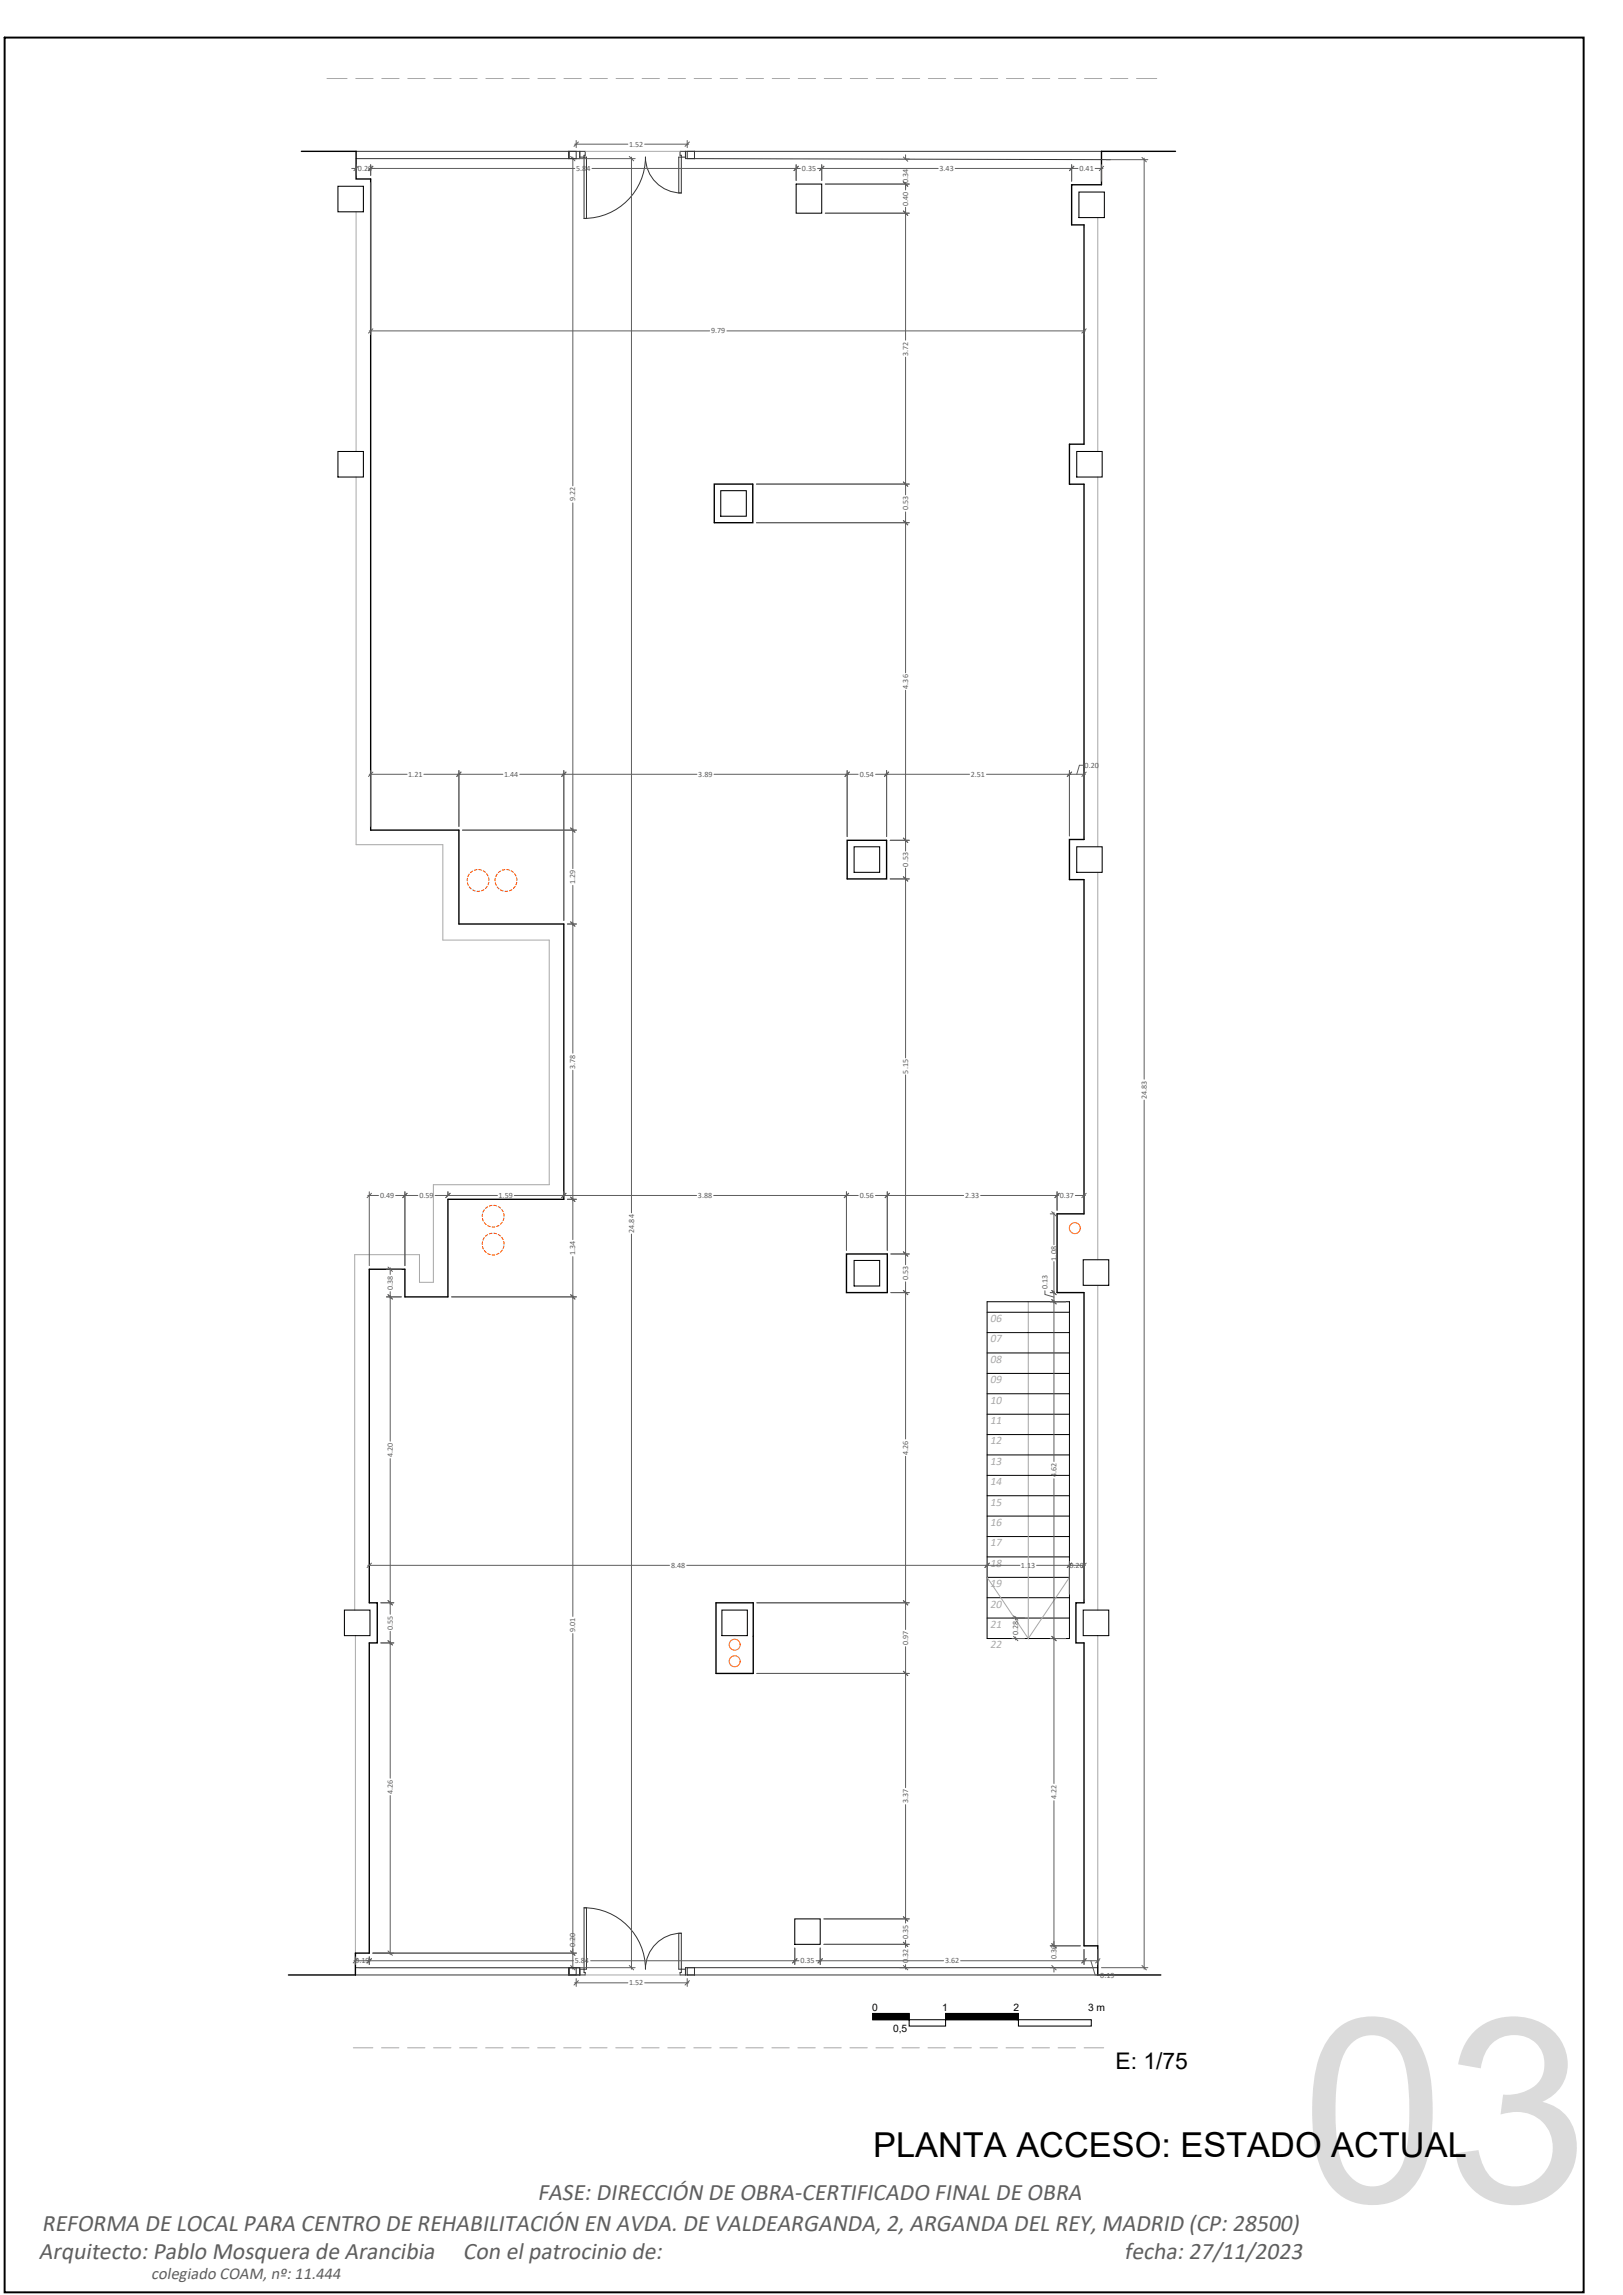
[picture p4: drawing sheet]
<svg xmlns="http://www.w3.org/2000/svg" width="297mm" height="420mm" viewBox="0 0 297 420" stroke-linecap="round" stroke-linejoin="round" font-family="sans-serif">
<defs><g id="words">
<text font-size="47.2" fill="#dbdbdb" x="238.2" y="403.1">03</text>
<text font-size="6.3" x="159.8" y="394.9">PLANTA ACCESO: ESTADO ACTUAL</text>
<g font-size="4.4" fill="#5e5e5e">
<text x="98.4" y="402.7">FASE: DIRECCIÓN DE OBRA-CERTIFICADO FINAL DE OBRA</text>
<text x="7.1" y="413.5">Arquitecto: Pablo Mosquera de Arancibia</text>
<text x="7.7" y="408.5">REFORMA DE LOCAL PARA CENTRO DE REHABILITACIÓN EN AVDA. DE VALDEARGANDA, 2, ARGANDA DEL REY, MADRID (CP: 28500)</text>
<text x="84.7" y="413.5">Con el patrocinio de:</text>
<text x="205.7" y="413.5">fecha: 27/11/2023</text>
</g>
<text font-size="4.2" x="204.2" y="378.7">E: 1/75</text>
<text font-size="3.1" fill="#5e5e5e" x="27.7" y="417.3">colegiado COAM, nº: 11.444</text>
<g font-size="2.1" fill="#a8a8a8">
<text x="181.2" y="245.8">07</text>
<text x="181.2" y="242">06</text>
<text x="181.2" y="249.5">08</text>
<text x="181.2" y="257">10</text>
<text x="181.2" y="253.2">09</text>
<text x="181.2" y="260.7">11</text>
<text x="181.2" y="268.2">13</text>
<text x="181.2" y="264.4">12</text>
<text x="181.2" y="275.7">15</text>
<text x="181.2" y="271.9">14</text>
<text x="181.2" y="279.4">16</text>
<text x="181.2" y="286.9">18</text>
<text x="181.2" y="283.1">17</text>
<text x="181.2" y="290.6">19</text>
<text x="181.2" y="294.3">20</text>
<text x="181.2" y="298">21</text>
<text x="181.2" y="301.8">22</text>
</g>
<g font-size="1.9">
<text x="159.6" y="368.2">0</text>
<text x="163.4" y="372">0,5</text>
<text x="172.4" y="368.2">1</text>
<text x="185.5" y="368.2">2</text>
<text x="199.1" y="368.2">3 m</text>
</g>
<g font-size="1.5" fill="#5e5e5e">
<text x="115.1" y="26.9">1.52</text>
<text x="65.5" y="31.3">0.20</text>
<text x="105.5" y="31.3">5.84</text>
<text x="146.8" y="31.3">0.35</text>
<text x="166.2" y="33.5" transform="rotate(-90 166.2 33.5)">0.34</text>
<text x="172" y="31.3">3.43</text>
<text x="197.6" y="31.3">0.41</text>
<text x="166.2" y="37.7" transform="rotate(-90 166.2 37.7)">0.40</text>
<text x="130.2" y="61">9.79</text>
<text x="166.2" y="65.1" transform="rotate(-90 166.2 65.1)">3.72</text>
<text x="105.3" y="91.8" transform="rotate(-90 105.3 91.8)">9.22</text>
<text x="166.2" y="93.5" transform="rotate(-90 166.2 93.5)">0.53</text>
<text x="166.2" y="126.1" transform="rotate(-90 166.2 126.1)">4.36</text>
<text x="74.7" y="142.2">1.21</text>
<text x="92.2" y="142.2">1.44</text>
<text x="127.8" y="142.2">3.89</text>
<text x="157.4" y="142.2">0.54</text>
<text x="177.7" y="142.2">2.51</text>
<text x="198.5" y="140.6">0.20</text>
<text x="105.3" y="161.9" transform="rotate(-90 105.3 161.9)">1.29</text>
<text x="166.2" y="158.6" transform="rotate(-90 166.2 158.6)">0.53</text>
<text x="105.3" y="195.7" transform="rotate(-90 105.3 195.7)">3.78</text>
<text x="166.2" y="196.5" transform="rotate(-90 166.2 196.5)">5.15</text>
<text x="209.9" y="201.2" transform="rotate(-90 209.9 201.2)">24.83</text>
<text x="69.6" y="219.3">0.49</text>
<text x="76.8" y="219.3">0.59</text>
<text x="91.2" y="219.3">1.59</text>
<text x="127.7" y="219.3">3.88</text>
<text x="157.4" y="219.3">0.56</text>
<text x="176.6" y="219.3">2.33</text>
<text x="194" y="219.3">0.37</text>
<text x="116" y="225.7" transform="rotate(-90 116 225.7)">24.84</text>
<text x="105.3" y="229.8" transform="rotate(-90 105.3 229.8)">1.34</text>
<text x="193.4" y="230.8" transform="rotate(-90 193.4 230.8)">1.08</text>
<text x="71.9" y="236.2" transform="rotate(-90 71.9 236.2)">0.38</text>
<text x="166.2" y="234.4" transform="rotate(-90 166.2 234.4)">0.53</text>
<text x="191.7" y="236" transform="rotate(-90 191.7 236)">0.13</text>
<text x="71.9" y="266.7" transform="rotate(-90 71.9 266.7)">4.20</text>
<text x="166.2" y="266.3" transform="rotate(-90 166.2 266.3)">4.26</text>
<text x="193.4" y="270.4" transform="rotate(-90 193.4 270.4)">4.62</text>
<text x="122.8" y="287">8.48</text>
<text x="186.9" y="287">1.13</text>
<text x="195.7" y="287">0.20</text>
<text x="71.9" y="298.4" transform="rotate(-90 71.9 298.4)">0.55</text>
<text x="105.3" y="298.8" transform="rotate(-90 105.3 298.8)">9.01</text>
<text x="186.4" y="299.4" transform="rotate(-90 186.4 299.4)">0.28</text>
<text x="166.2" y="301.2" transform="rotate(-90 166.2 301.2)">0.97</text>
<text x="71.9" y="328.4" transform="rotate(-90 71.9 328.4)">4.26</text>
<text x="193.4" y="329.4" transform="rotate(-90 193.4 329.4)">4.22</text>
<text x="166.2" y="330.1" transform="rotate(-90 166.2 330.1)">3.37</text>
<text x="65" y="359.4">0.19</text>
<text x="105.2" y="359.4">5.84</text>
<text x="105.3" y="356.5" transform="rotate(-90 105.3 356.5)">0.20</text>
<text x="146.5" y="359.4">0.35</text>
<text x="166.2" y="359.4" transform="rotate(-90 166.2 359.4)">0.32</text>
<text x="166.2" y="354.9" transform="rotate(-90 166.2 354.9)">0.35</text>
<text x="173" y="359.4">3.62</text>
<text x="193.4" y="358.7" transform="rotate(-90 193.4 358.7)">0.30</text>
<text x="115.1" y="363.5">1.52</text>
<text x="201.4" y="362">0.19</text>
</g>
</g></defs>
<!-- layer: Muros -->
<path d="M55.2 27.7h10v5.1h2.6v119.2h16.2v17.2h19.2v50.4h-21.2v17.8h-7.9v-5h-6.5v61h1.4v7.4h-1.4v56.8h-2.6v4h-12.2M215.1 27.7h-13.5v6.1h-5.5v7.4h2.3v40.1h-2.7v7.3h2.7v65.1h-2.7v7.3h2.7v61.2h-4.9v14.4h4.9v56.8h-1.5v7.4h1.5v55.4h2.5v5.4h11.5M130.7 88.6h7.1v7.1h-7.1zM155 153.8h7.3v7.1h-7.3zM154.9 229.6h7.5v7h-7.5zM131 293.4h6.9v13h-6.9z" fill="none" stroke="#000" stroke-width=".25"/>
<!-- layer: Fondo -->
<path d="M65.2 38.8v43.9M107.2 27.7h17.3M200.9 39.8v42.9M65.2 87.3v67.3h15.8v17.5h19.5v44.8h-21.2v17.9h-2.5v-5.1h-11.9v65.1M200.9 87.3v67.7M200.9 159.7v70.9M188.2 238.3v61.7l-7.5-11.2M200.9 235.3v59.5M65 299.4v58.2M195.7 288.8l-7.5 11.2M200.9 299.4v56.8M107.2 361.6h17.3" fill="none" stroke="#a8a8a8" stroke-width=".18"/>
<!-- layer: Proyecciones -->
<g fill="none" stroke="#000" stroke-width=".18">
<path d="M180.7 238.3h15v61.7h-15zM180.7 258.9h15M180.7 255.2h15M180.7 251.4h15M180.7 247.7h15M180.7 244h15M180.7 240.2h15M180.7 277.6h15M180.7 273.8h15M180.7 270.1h15M180.7 266.4h15M180.7 262.6h15"/>
<path d="M180.7 296.2h15M180.7 292.5h15M180.7 288.8h15M180.7 285h15M180.7 281.3h15"/>
</g>
<g fill="none" stroke="#333" stroke-width=".18">
<path d="M65.2 29h38.9M65.2 27.7h38.9v1.3M104.1 27.7h2v1.3h-2zM104.1 27.7h1.4v1.3h-1.4zM106.1 27.7v1.1h1.2v11.2h-.4v-11.6h.2v-.7zM124.5 27.7v.7h.2v6.9h-.5v-6.5h1.3v-1.1zM124.7 35.3a6.6 6.6 0 0 1-6.6-6.5 11.2 11.2 0 0 1-11.2 11.2M125.5 27.7h1.6v1.3h-1.6zM125.8 27.7h1.3v1.3h-1.3zM201.6 27.7h-74.5v1.3l76.1 .2M106.9 349.3v11.8h.2v.5h-1M106.9 349.3h.4v11.2h-1.2v1.1"/>
<path d="M106.9 349.3a11.2 11.2 0 0 1 11.2 11.2 6.6 6.6 0 0 1 6.6-6.6M124.2 353.9h.5v7.2h-.2v.5h1v-1.1h-1.3zM65 360.2h39.1v1.4M65 361.6h39.1M104.1 360.2h2v1.4h-2zM104.1 360.2h1.4v1.4h-1.4zM125.5 360.2h1.6v1.4h-1.6zM125.8 360.2h1.3v1.4h-1.3zM200.9 360.2h-73.8v1.4h73.8"/>
</g>
<!-- layer: Pilares -->
<g fill="none" stroke="#000" stroke-width=".19">
<path d="M61.8 34.1h4.7v4.7h-4.7zM145.7 33.7h4.7v5.3h-4.7zM197.5 35.2h4.6v4.6h-4.6zM61.8 82.7h4.7v4.6h-4.7zM131.9 89.8h4.7v4.7h-4.7zM197.1 82.7h4.6v4.6h-4.6zM156.3 155h4.7v4.7h-4.7zM197.1 155h4.6v4.7h-4.6zM156.3 230.8h4.7v4.6h-4.7zM198.2 230.6h4.7v4.7h-4.7zM63 294.8h4.7v4.6h-4.7zM132.1 294.8h4.7v4.6h-4.7z"/>
<path d="M198.2 294.8h4.7v4.6h-4.7zM145.5 351.3h4.6v4.7h-4.6z"/>
</g>
<!-- layer: sellos -->
<g fill="#000" stroke="#000" stroke-width=".18">
<path d="M159.7 368.6l6.7 1.2v-1.2zM159.7 368.6l6.7 1.2h-6.7z"/>
<path d="M173.1 368.6l13.3 1.2v-1.2zM173.1 368.6l13.3 1.2h-13.3z"/>
</g>
<path d="M159.7 368.6h6.7v1.2h-6.7zM166.4 369.8h6.7v1.1h-6.7zM173.1 368.6h13.3v1.2h-13.3zM186.4 369.8h13.3v1.1h-13.3z" fill="none" stroke="#000" stroke-width=".19"/>
<!-- layer: Instalaciones -->
<g fill="none" stroke="#ff7f00" stroke-width=".18">
<circle cx="196.7" cy="224.8" r="1.01"/>
<circle cx="134.5" cy="301.1" r="1.01"/>
<circle cx="134.5" cy="304.1" r="1.01"/>
</g>
<!-- layer: Cotas -->
<g fill="none" stroke="#5e5e5e" stroke-width=".18">
<path d="M64.4 30.8h.8M65.2 30.2v1.9M67.6 30.8h37.6M67.8 30.2v1.9M67.8 33.4v27.9M104.8 29h11.4M104.8 28.8v60.1M105.2 26.4h9.7M105.5 25.7v1.3M108.4 30.8h38.1M115.6 28.8v193.2M118 26.4h8"/>
<path d="M125.8 25.7v1.3M145.7 30.2v2.8M149.6 30.8h22.1M150.4 30.2v2.8M151 33.7h15.4M151 39h15.4M165.7 28.3v.8M165.7 33.4v1.4M165.7 38v24.3M165.8 29.1h.6M174.8 30.8h22.5M196.1 30.2v3"/>
<path d="M200.4 30.8h1.5M201.6 30.2v3M202.5 29.2h7.6M209.4 29v168.6M198.4 41.8v19.5M67.6 60.6h62.3M133 60.6h65.6M165.7 65.4v25.2M104.8 92.1v66.9M138.5 88.6h27.9M138.5 95.7h27.9M165.7 93.7v29.5"/>
<path d="M165.7 126.4v29.4M67.6 141.8h6.9M67.8 141.1v10.2M77.6 141.8h14.4M84 141.1v10.2M84.6 152h20.9M95.1 141.8h32.5M103.2 141.1v27.4M130.7 141.8h26.4M155 141.1v12.1M160.3 141.8h17.1M162.3 141.1v12.1"/>
<path d="M162.9 153.8h3.5M165.7 158.9v34.8M180.6 141.8h18M195.7 141.1v11.9M198.2 140.1h-.7l-.4 1.7M198.4 141.1v11.9M103.8 169.2h1.7M104.8 162.1v30.7M162.9 160.9h3.5M104.8 195.9v31M165.7 196.8v34.7M67.3 218.9h2"/>
<path d="M67.6 218.2v13.5M72.4 218.9h4.1M74.1 218.2v13.5M79.6 218.9h11.4M82 218.2v.7M94.1 218.9h33.4M103.2 218.2v.7M103.8 219.6h1.7M130.6 218.9h26.5M154.9 218.2v10.7M160.2 218.9h16.2M162.4 218.2v10.7"/>
<path d="M179.5 218.9h14.2M193.5 218.2v3.4M196.8 218.9h1.8M198.4 218.2v3.4M209.4 201.4v159.1M70.7 237.4h2.7M70.7 232.4h2.7M71.4 232.1v1.2M71.4 236.5v27.3M82.7 237.4h22.8M104.8 230.1v65.8M115.6 225.9v134.6"/>
<path d="M163 229.6h3.4M163 236.6h3.4M165.7 234.7v28.7M191.2 236.3v.7l1.7 .5M192.2 236.6h.6M192.2 238.3h2.9M192.2 222.2h.6M192.9 222v5.9M192.9 231v36.6M71.4 267v28.5M165.7 266.6v31.7M192.9 270.7v55.8"/>
<path d="M67.3 286.6h55.2M69.7 293.4h2.4M71.4 298.7v26.8M104.8 299.1v58.7M125.7 286.6h61M138.5 293.4h27.9M185.2 300h2.3M185.2 296.2h2.3M185.9 296v.5M185.9 299.7v.5M189.7 286.6h8.9M192.2 300h2.9"/>
<path d="M195.7 285.9v5.9M198.4 285.9v6.9M69.7 300.8h2.4M138.5 306.4h27.9M165.7 301.5v25.8M71.4 328.7v29.1M165.7 330.4v21.7M192.9 329.7v26.8M64.8 359h40.1M65 358.2v1.4M67.6 358.2v1.4M68.2 357.6h37.3"/>
<path d="M104.8 356.8v3.7M108.1 359h38.1M145.5 356.6v3M149.4 359h23.3M150.1 356.6v3M150.8 351.3h15.6M150.8 356h15.6M165.7 355.2v1.3M165.7 359.7v.8M175.8 359h25.4M192.2 356.2h5.5M198.4 356.9v2.7"/>
<path d="M199.6 359l.8 2.6h.7M200.9 356.9v2.7M65.7 360.2h50.5M105.2 363h9.7M105.5 362.2v1.5M118 363h8M125.8 362.2v1.5M164.7 360.2h1.7M192.2 360.2h8.1M192.9 360.2v.8M201.6 360.2h8.5"/>
</g>
<!-- layer: HelpLayer1 -->
<g fill="none" stroke="#5e5e5e" stroke-width=".18">
<path d="M65.6 30.4l-.8 .8M68.2 30.4l-.8 .8M104.4 28.6l.8 .8M105.9 26l-.8 .8M115.2 28.6l.8 .8M126.2 26l-.8 .8M146.1 30.4l-.8 .8M150.8 30.4l-.8 .8M165.3 28.7l.8 .8M165.3 33.3l.8 .8M165.3 38.6l.8 .8M196.5 30.4l-.8 .8"/>
<path d="M202 30.4l-.8 .8M209 28.8l.8 .8M68.2 60.2l-.8 .8M198.8 60.2l-.8 .8M165.3 88.2l.8 .8M165.3 95.3l.8 .8M68.2 141.4l-.8 .8M84.4 141.4l-.8 .8M103.6 141.4l-.8 .8M104.4 151.6l.8 .8M155.4 141.4l-.8 .8M162.6 141.4l-.7 .8"/>
<path d="M165.3 153.4l.8 .8M196.1 141.4l-.8 .8M198.8 141.4l-.8 .8M104.4 168.8l.8 .8M165.3 160.5l.8 .8M68 218.5l-.8 .8M74.5 218.5l-.8 .8M82.4 218.5l-.8 .8M103.6 218.5l-.8 .8M104.4 219.2l.8 .8M155.3 218.5l-.8 .8M162.8 218.5l-.8 .8"/>
<path d="M193.9 218.5l-.8 .8M198.8 218.5l-.8 .8M71 237l.8 .8M71 232l.8 .8M104.4 237l.8 .8M165.3 229.2l.8 .8M165.3 236.2l.8 .8M192.5 237.9l.8 .8M192.5 236.2l.8 .8M192.5 221.8l.8 .8M68 286.2l-.8 .8M71 293l.8 .8"/>
<path d="M165.3 293l.8 .8M181.1 286.2l-.8 .8M185.5 299.6l.8 .8M185.5 295.8l.8 .8M192.5 299.6l.8 .8M196.1 286.2l-.8 .8M198.8 286.2l-.8 .8M71 300.4l.8 .8M165.3 306l.8 .8M65.4 358.6l-.8 .8M68 358.6l-.8 .8M71 357.2l.8 .8"/>
<path d="M104.4 359.8l.8 .8M104.4 357.2l.8 .8M115.2 359.8l.8 .8M145.9 358.6l-.8 .8M150.5 358.6l-.8 .8M165.3 350.9l.8 .8M165.3 355.6l.8 .8M165.3 359.8l.8 .8M192.5 359.8l.8 .8M192.5 355.8l.8 .8M198.8 358.6l-.8 .8M201.3 358.6l-.8 .8"/>
<path d="M209 359.8l.8 .8M105.9 362.6l-.8 .8M126.2 362.6l-.8 .8"/>
</g>
<!-- layer: Trazos -->
<g fill="none" stroke="#a8a8a8" stroke-width=".18">
<path d="M59.8 14.4h3.7M65.1 14.4h3.2M69.9 14.4h3.1M74.6 14.4h3.2M79.4 14.4h3.2M84.2 14.4h3.1M88.9 14.4h3.2M93.7 14.4h3.2M98.4 14.4h3.2M103.2 14.4h3.2M108 14.4h3.2M112.8 14.4h3.1"/>
<path d="M117.5 14.4h3.2M122.3 14.4h3.2M127 14.4h3.2M131.8 14.4h3.2M136.6 14.4h3.1M141.3 14.4h3.2M146.1 14.4h3.2M150.9 14.4h3.1M155.6 14.4h3.2M160.4 14.4h3.2M165.1 14.4h3.2M169.9 14.4h3.2"/>
<path d="M174.7 14.4h3.1M179.4 14.4h3.2M184.2 14.4h3.2M189 14.4h3.1M193.7 14.4h3.2M198.5 14.4h3.2M203.2 14.4h3.2M208 14.4h3.7M64.7 374.9h3.5M69.8 374.9h3.2M74.6 374.9h3.2M79.4 374.9h3.1"/>
<path d="M84.1 374.9h3.2M88.9 374.9h3.2M93.6 374.9h3.2M98.4 374.9h3.2M103.2 374.9h3.1M107.9 374.9h3.2M112.7 374.9h3.2M117.5 374.9h3.1M122.2 374.9h3.2M127 374.9h3.2M131.7 374.9h3.2M136.5 374.9h3.2"/>
<path d="M141.3 374.9h3.1M146 374.9h3.2M150.8 374.9h3.2M155.6 374.9h3.1M160.3 374.9h3.2M165.1 374.9h3.2M169.8 374.9h3.2M174.6 374.9h3.2M179.4 374.9h3.1M184.1 374.9h3.2M188.9 374.9h3.2M193.7 374.9h3.1"/>
<path d="M198.4 374.9h3.6"/>
</g>
<!-- layer: Clima -->
<g fill="none" stroke="#ff3f00" stroke-width=".18">
<path d="M86.5 159.5l-.4 .3M87.3 159.2l-.5 .1M87.6 159.2l.5 .1M88.4 159.4l.4 .3M89.1 160l.2 .4M91.6 159.5l-.4 .3M92.4 159.2l-.5 .1M92.7 159.2l.5 .1M93.5 159.4l.4 .3M94.2 160l.2 .4M85.6 160.8l-.1 .5M85.6 161.6l.1 .5"/>
<path d="M85.9 160l-.3 .5M85.9 162.4l.3 .3M86.5 162.9l.5 .2M87.8 163.2h-.5M88.6 162.9l-.5 .2M89.2 162.3l-.4 .4M89.4 160.7l.1 .5M89.5 161.5l-.2 .5M90.7 160.8l-.1 .5M90.7 161.6l.1 .5M91 160l-.2 .5M91 162.4l.3 .3"/>
<path d="M91.6 162.9l.5 .2M92.9 163.2h-.5M93.7 162.9l-.5 .2M94.3 162.3l-.3 .4M94.5 160.7l.1 .5M94.6 161.5l-.2 .5M88.3 222.3v.4M88.3 223.1l.2 .4M88.3 227.4v.4M88.3 228.2l.2 .5M88.6 221.5l-.2 .4M88.6 226.6l-.2 .4"/>
<path d="M88.6 223.8l.4 .4M88.6 228.9l.4 .4M89.2 220.9l-.3 .3M89.2 226l-.3 .3M89.3 224.4l.4 .2M89.3 229.5l.4 .2M90 220.7l-.4 .1M90 225.8l-.4 .1M90.1 229.7h.5M90.4 220.7l.5 .1M90.4 225.8l.5 .1M90.6 224.6h-.5"/>
<path d="M91.2 220.9l.4 .3M91.2 226l.4 .3M91.3 224.3l-.4 .2M91.3 229.4l-.4 .3M91.8 221.4l.3 .4M91.8 226.5l.3 .4M91.9 223.8l-.3 .3M91.9 228.9l-.3 .3M92.2 222.2v.5M92.2 227.3v.5M92.2 223l-.1 .5M92.2 228.1l-.1 .5"/>
</g>
<!-- layer: Regruesado -->
<path d="M.8 6.9h289v412.8h-289z" fill="none" stroke="#000" stroke-width=".36"/>
<use href="#words"/>
</svg>
